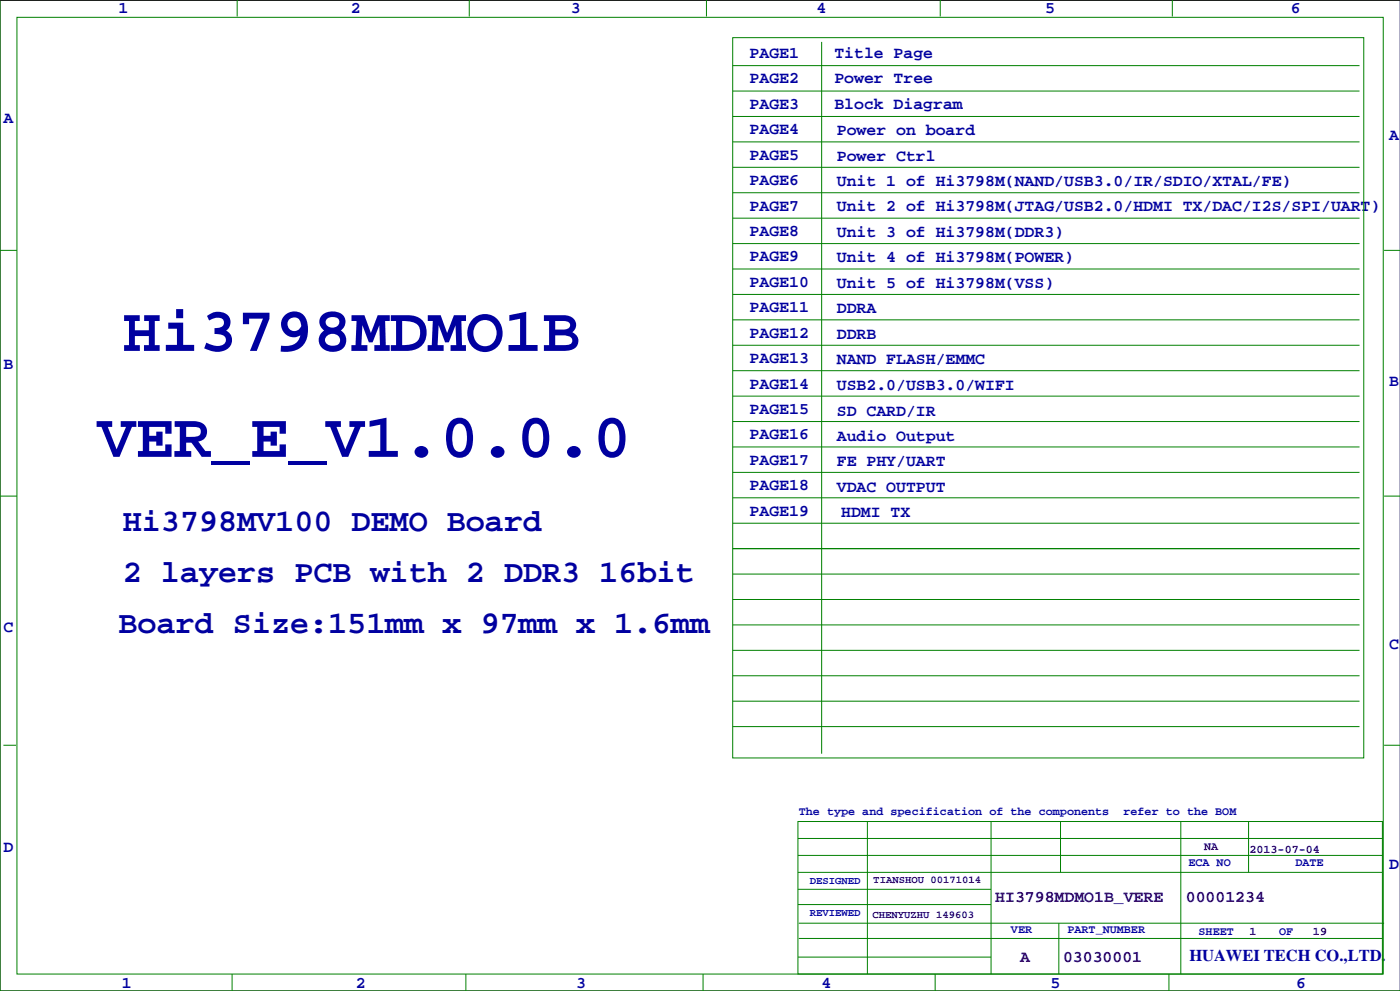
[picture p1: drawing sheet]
<svg xmlns="http://www.w3.org/2000/svg" width="420mm" height="297mm" viewBox="0 0 420 297" stroke-linecap="round" stroke-linejoin="round" font-family="sans-serif">
<defs><g id="words">
<g font-size="19" fill="#0000a0">
<text x="36.8" y="105.2">Hi3798MDMO1B</text>
<text x="29.2" y="136.9">VER_E_V1.0.0.0</text>
</g>
<g font-size="9.5" fill="#0000a0">
<text x="36.8" y="159.2">Hi3798MV100 DEMO Board</text>
<text x="36.8" y="174.4">2 layers PCB with 2 DDR3 16bit</text>
<text x="35.6" y="189.7">Board Size:151mm x 97mm x 1.6mm</text>
</g>
<g font-size="4.9" fill="#0000a0">
<text x="35.6" y="3.9">1</text>
<text x="105.2" y="3.9">2</text>
<text x="171.2" y="3.9">3</text>
<text x="244.9" y="3.9">4</text>
<text x="313.4" y="3.9">5</text>
<text x="387.1" y="3.9">6</text>
<text x="224.8" y="17.4">PAGE1</text>
<text x="250.2" y="17.4">Title Page</text>
<text x="224.8" y="25">PAGE2</text>
<text x="250.2" y="25">Power Tree</text>
<text x="224.8" y="32.6">PAGE3</text>
<text x="250.2" y="32.6">Block Diagram</text>
<text x="1" y="36.9">A</text>
<text x="224.8" y="40.3">PAGE4</text>
<text x="251" y="40.5">Power on board</text>
<text x="224.8" y="47.9">PAGE5</text>
<text x="416.6" y="42">A</text>
<text x="251" y="48.1">Power Ctrl</text>
<text x="224.8" y="55.5">PAGE6</text>
<text x="251" y="55.7">Unit 1 of Hi3798M(NAND/USB3.0/IR/SDIO/XTAL/FE)</text>
<text x="224.8" y="63.1">PAGE7</text>
<text x="251" y="63.4">Unit 2 of Hi3798M(JTAG/USB2.0/HDMI TX/DAC/I2S/SPI/UART)</text>
<text x="224.8" y="70.7">PAGE8</text>
<text x="251" y="71">Unit 3 of Hi3798M(DDR3)</text>
<text x="224.8" y="78.4">PAGE9</text>
<text x="251" y="78.6">Unit 4 of Hi3798M(POWER)</text>
<text x="224.8" y="86">PAGE10</text>
<text x="251" y="86.2">Unit 5 of Hi3798M(VSS)</text>
<text x="224.8" y="93.6">PAGE11</text>
<text x="251" y="93.8">DDRA</text>
<text x="224.8" y="101.2">PAGE12</text>
<text x="251" y="101.5">DDRB</text>
<text x="1" y="110.6">B</text>
<text x="224.8" y="108.8">PAGE13</text>
<text x="251" y="109.1">NAND FLASH/EMMC</text>
<text x="224.8" y="116.5">PAGE14</text>
<text x="251" y="117">USB2.0/USB3.0/WIFI</text>
<text x="416.6" y="115.7">B</text>
<text x="224.8" y="124.1">PAGE15</text>
<text x="251" y="124.6">SD CARD/IR</text>
<text x="224.8" y="131.7">PAGE16</text>
<text x="251" y="132.2">Audio Output</text>
<text x="224.8" y="139.3">PAGE17</text>
<text x="251" y="139.8">FE PHY/UART</text>
<text x="224.8" y="146.9">PAGE18</text>
<text x="251" y="147.4">VDAC OUTPUT</text>
<text x="224.8" y="154.6">PAGE19</text>
<text x="252.2" y="155.1">HDMI TX</text>
<text x="1" y="189.3">C</text>
<text x="416.6" y="194.4">C</text>
<text x="1" y="255.4">D</text>
<text x="416.6" y="260.5">D</text>
<text x="356.6" y="288">HUAWEI TECH CO.,LTD.</text>
<text x="36.6" y="296">1</text>
<text x="106.7" y="296">2</text>
<text x="172.7" y="296">3</text>
<text x="246.4" y="296">4</text>
<text x="315" y="296">5</text>
<text x="388.6" y="296">6</text>
</g>
<g font-size="4.9" fill="#400040">
<text x="298.5" y="270.5">HI3798MDMO1B_VERE</text>
<text x="355.6" y="270.5">00001234</text>
<text x="305.9" y="288.3">A</text>
<text x="318.8" y="288.3">03030001</text>
</g>
<g font-size="3.5" fill="#0000a0">
<text x="239.5" y="244.2">The type and specification of the components</text>
<text x="336.9" y="244.2">refer to the BOM</text>
<text x="356.4" y="259.4">ECA NO</text>
<text x="388.5" y="259.4">DATE</text>
<text x="303.1" y="279.7">VER</text>
<text x="320.1" y="279.7">PART_NUMBER</text>
<text x="359.4" y="280.3">SHEET</text>
<text x="383.5" y="280.3">OF</text>
</g>
<g font-size="3.5" fill="#400040">
<text x="361.1" y="254.9">NA</text>
<text x="374.6" y="255.7">2013-07-04</text>
<text x="374.6" y="280.3">1</text>
<text x="393.7" y="280.3">19</text>
</g>
<g font-size="3.2" fill="#0000a0">
<text x="242.8" y="264.9">DESIGNED</text>
<text x="242.8" y="274.5">REVIEWED</text>
</g>
<g font-size="3.2" fill="#400040">
<text x="261.9" y="264.7">TIANSHOU 00171014</text>
<text x="261.6" y="275.1">CHENYUZHU 149603</text>
</g>
</g></defs>
<path d="M419.9 .1h-419.9v296.9h419.9" fill="none" stroke="#000" stroke-width=".3"/>
<g fill="none" stroke="#008000" stroke-width=".3">
<path d="M0 -.1v297.1h419.9M71.1 0v4.9M140.7 0v4.9M211.8 0v4.9M281.9 0v4.9M351.5 0v4.9M5.1 5.2h409.7v286.8h-409.7zM219.7 11.3h189.2v215.9h-189.2zM219.7 19.7h188M246.4 12.6v213.3M219.7 27.3h188M219.7 34.9h188"/>
<path d="M219.7 50.2h188M219.7 42.5h188M219.7 57.8h188M0 75h5.1M219.7 65.4h188M219.7 73h188M415 75h4.9M219.7 88.3h188M219.7 80.6h188M219.7 95.9h188M219.7 111.1h188M219.7 118.7h188"/>
<path d="M219.7 103.5h188M219.7 134h188M219.7 126.4h188M0 148.7h5.1M219.7 141.6h188M219.7 156.8h188M219.7 149.2h188M415 148.7h4.9M219.7 172.1h188M219.7 179.7h188M219.7 164.5h188M219.7 194.9h188"/>
<path d="M219.7 187.3h188M219.7 202.6h188M219.7 210.2h188M219.7 217.8h188M1 223.4h3.8M415 223.4h4.9M239.3 246.2h175.2v45.8h-175.2zM239.3 251.3h175.2M239.3 256.4h175.2M260.1 246.2v45.8M297.2 246.2v45.8M318 246.2v15.3"/>
<path d="M354.1 246.2v45.8M374.4 246.2v15.3M239.3 266.6h57.9M239.3 261.5h175.2M239.3 271.1h57.9M239.5 276.7h175.5M317.5 276.7v15.3M69.6 292v5M139.7 292v5M210.8 292v5M239.3 286.9h57.9M239.5 281.3h175"/>
<path d="M280.4 292v5M350.5 292v5M383.5 287.4h.1"/>
</g>
<use href="#words"/>
</svg>
